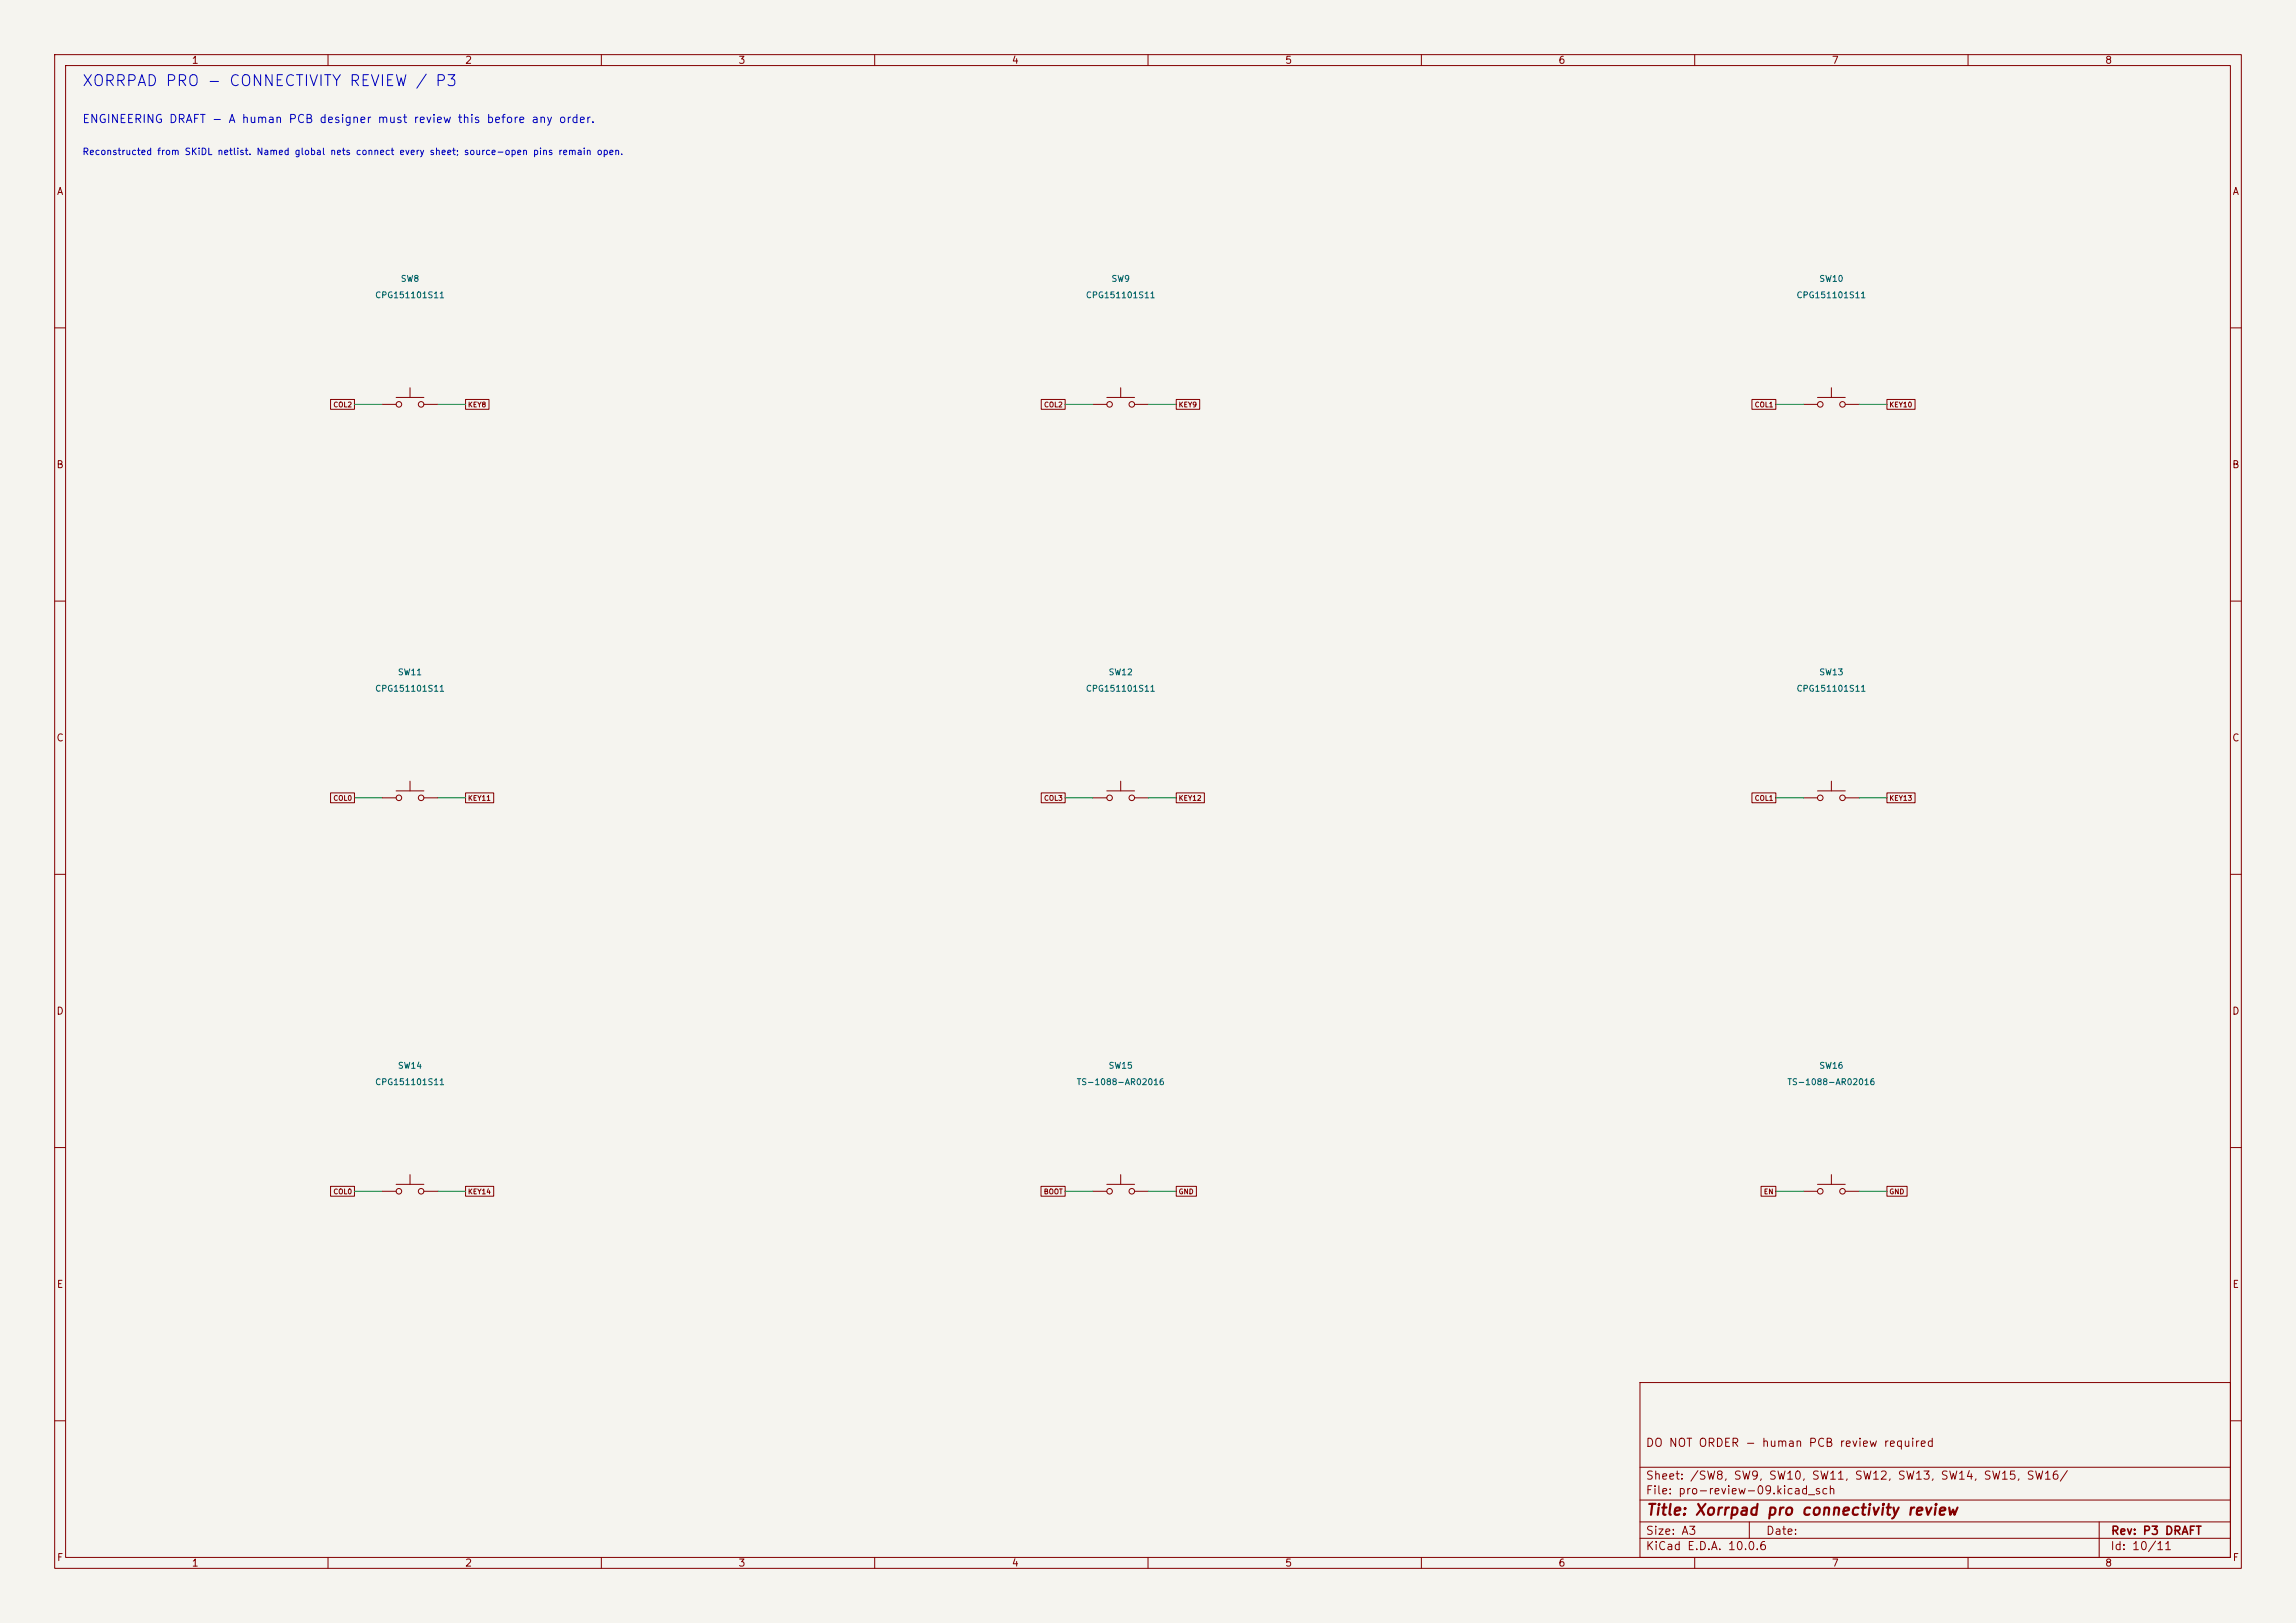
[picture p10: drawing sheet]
<svg xmlns="http://www.w3.org/2000/svg" width="420mm" height="297mm" viewBox="0 0 420 297" stroke-linecap="round" stroke-linejoin="round" font-family="sans-serif">
<defs><g id="words">
<text font-size="2" fill="#0000c2" x="14.9" y="16.3">XORRPAD PRO - CONNECTIVITY REVIEW / P3</text>
<text font-size="2" fill="#840000" x="301" y="277.8">Title: Xorrpad pro connectivity review</text>
<text font-size="1.5" fill="#0000c2" x="15" y="22.9">ENGINEERING DRAFT - A human PCB designer must review this before any order.</text>
<g font-size="1.5" fill="#840000">
<text x="300.9" y="265.1">DO NOT ORDER - human PCB review required</text>
<text x="300.9" y="273.8">File: pro-review-09.kicad_sch</text>
<text x="300.9" y="271.1">Sheet: /SW8, SW9, SW10, SW11, SW12, SW13, SW14, SW15, SW16/</text>
<text x="300.9" y="281.2">Size: A3</text>
<text x="322.9" y="281.2">Date:</text>
<text x="386" y="281.2">Rev: P3 DRAFT</text>
<text x="300.9" y="284">KiCad E.D.A. 10.0.6</text>
<text x="385.9" y="284">Id: 10/11</text>
</g>
<g font-size="1.3" fill="#840000">
<text x="35" y="12">1</text>
<text x="85" y="12">2</text>
<text x="135" y="12">3</text>
<text x="185" y="12">4</text>
<text x="235" y="12">5</text>
<text x="285" y="12">6</text>
<text x="335" y="12">7</text>
<text x="385" y="12">8</text>
<text x="10.3" y="36">A</text>
<text x="408.3" y="36">A</text>
<text x="10.2" y="86">B</text>
<text x="408.2" y="86">B</text>
<text x="10.2" y="136">C</text>
<text x="408.2" y="136">C</text>
<text x="10.2" y="186">D</text>
<text x="408.2" y="186">D</text>
<text x="10.3" y="236">E</text>
<text x="408.3" y="236">E</text>
<text x="10.3" y="286">F</text>
<text x="35" y="287">1</text>
<text x="85" y="287">2</text>
<text x="135" y="287">3</text>
<text x="185" y="287">4</text>
<text x="235" y="287">5</text>
<text x="285" y="287">6</text>
<text x="335" y="287">7</text>
<text x="385" y="287">8</text>
<text x="408.3" y="286">F</text>
</g>
<text font-size="1.2" fill="#0000c2" x="15" y="28.7">Reconstructed from SKiDL netlist. Named global nets connect every sheet; source-open pins remain open.</text>
<g font-size="1.1" fill="#006464">
<text x="73.2" y="51.8">SW8</text>
<text x="203.2" y="51.8">SW9</text>
<text x="332.7" y="51.8">SW10</text>
<text x="68.5" y="54.8">CPG151101S11</text>
<text x="198.5" y="54.8">CPG151101S11</text>
<text x="328.5" y="54.8">CPG151101S11</text>
<text x="72.7" y="123.8">SW11</text>
<text x="202.7" y="123.8">SW12</text>
<text x="332.7" y="123.8">SW13</text>
<text x="68.5" y="126.8">CPG151101S11</text>
<text x="198.5" y="126.8">CPG151101S11</text>
<text x="328.5" y="126.8">CPG151101S11</text>
<text x="72.7" y="195.8">SW14</text>
<text x="202.7" y="195.8">SW15</text>
<text x="332.7" y="195.8">SW16</text>
<text x="68.5" y="198.8">CPG151101S11</text>
<text x="196.8" y="198.8">TS-1088-AR02016</text>
<text x="326.8" y="198.8">TS-1088-AR02016</text>
</g>
<g font-size=".9" fill="#840000">
<text x="60.9" y="74.7">COL2</text>
<text x="85.5" y="74.7">KEY8</text>
<text x="190.9" y="74.7">COL2</text>
<text x="215.5" y="74.7">KEY9</text>
<text x="320.9" y="74.7">COL1</text>
<text x="345.5" y="74.7">KEY10</text>
<text x="60.9" y="146.7">COL0</text>
<text x="85.5" y="146.7">KEY11</text>
<text x="190.9" y="146.7">COL3</text>
<text x="215.5" y="146.7">KEY12</text>
<text x="320.9" y="146.7">COL1</text>
<text x="345.5" y="146.7">KEY13</text>
<text x="60.9" y="218.7">COL0</text>
<text x="85.5" y="218.7">KEY14</text>
<text x="190.8" y="218.7">BOOT</text>
<text x="215.5" y="218.7">GND</text>
<text x="322.6" y="218.7">EN</text>
<text x="345.5" y="218.7">GND</text>
</g>
</g></defs>
<path d="M0 0h420v297h-420z" fill="#f5f4ef" stroke="#f5f4ef" stroke-width=".18"/>
<g fill="none" stroke="#840000" stroke-width=".18">
<path d="M10 10h400v277h-400zM12 12h396v273h-396zM60 10v2M110 10v2M160 10v2M210 10v2M260 10v2M310 10v2M360 10v2M10 60h2M60.5 73.1h4.3v1.8h-4.3zM69.9 74h2.6"/>
<path d="M72.5 72.7h5M75 71v1.7M77.5 74h2.6M85.2 73.1h4.2v1.8h-4.2zM190.5 73.1h4.3v1.8h-4.3zM199.9 74h2.6M202.5 72.7h5M205 71v1.7M207.5 74h2.6M215.2 73.1h4.2v1.8h-4.2zM320.5 73.1h4.3v1.8h-4.3zM329.9 74h2.6"/>
<path d="M332.5 72.7h5M335 71v1.7M337.5 74h2.6M345.2 73.1h5.1v1.8h-5.1zM408 60h2M10 110h2M408 110h2M10 160h2M60.5 145.1h4.3v1.8h-4.3zM69.9 146h2.6M72.5 144.7h5M75 143v1.7"/>
<path d="M77.5 146h2.6M85.2 145.1h5.1v1.8h-5.1zM190.5 145.1h4.3v1.8h-4.3zM199.9 146h2.6M202.5 144.7h5M205 143v1.7M207.5 146h2.6M215.2 145.1h5.1v1.8h-5.1zM320.5 145.1h4.3v1.8h-4.3zM329.9 146h2.6M332.5 144.7h5M335 143v1.7"/>
<path d="M337.5 146h2.6M345.2 145.1h5.1v1.8h-5.1zM408 160h2M10 210h2M60.5 217.1h4.3v1.8h-4.3zM69.9 218h2.6M72.5 216.7h5M75 215v1.7M77.5 218h2.6M85.2 217.1h5.1v1.8h-5.1zM190.4 217.1h4.4v1.8h-4.4zM199.9 218h2.6"/>
<path d="M202.5 216.7h5M205 215v1.7M207.5 218h2.6M215.2 217.1h3.6v1.8h-3.6zM322.1 217.1h2.7v1.8h-2.7zM329.9 218h2.6M332.5 216.7h5M335 215v1.7M337.5 218h2.6M345.2 217.1h3.6v1.8h-3.6zM408 210h2M300 253h108v32h-108z"/>
<path d="M10 260h2M300 278.5h108M300 274.5h108M300 268.5h108M320 278.5v3M384 278.5v6.5M408 260h2M60 285v2M110 285v2M160 285v2M210 285v2M260 285v2"/>
<path d="M300 281.5h108M310 285v2M360 285v2"/>
<circle cx="73" cy="74" r=".51"/>
<circle cx="77" cy="74" r=".51"/>
<circle cx="203" cy="74" r=".51"/>
<circle cx="207" cy="74" r=".51"/>
<circle cx="333" cy="74" r=".51"/>
<circle cx="337" cy="74" r=".51"/>
<circle cx="73" cy="146" r=".51"/>
<circle cx="77" cy="146" r=".51"/>
<circle cx="203" cy="146" r=".51"/>
<circle cx="207" cy="146" r=".51"/>
<circle cx="333" cy="146" r=".51"/>
<circle cx="337" cy="146" r=".51"/>
<circle cx="73" cy="218" r=".51"/>
<circle cx="77" cy="218" r=".51"/>
<circle cx="203" cy="218" r=".51"/>
<circle cx="207" cy="218" r=".51"/>
<circle cx="333" cy="218" r=".51"/>
<circle cx="337" cy="218" r=".51"/>
</g>
<g fill="none" stroke="#009600" stroke-width=".18">
<path d="M64.8 74h5.1M80.1 74h5.1M194.8 74h5.1M210.1 74h5.1M324.8 74h5.1M340.1 74h5.1M64.8 146h5.1M80.1 146h5.1M194.8 146h5.1M210.1 146h5.1M324.8 146h5.1M340.1 146h5.1"/>
<path d="M64.8 218h5.1M80.1 218h5.1M194.8 218h5.1M210.1 218h5.1M324.8 218h5.1M340.1 218h5.1"/>
</g>
<use href="#words"/>
</svg>
